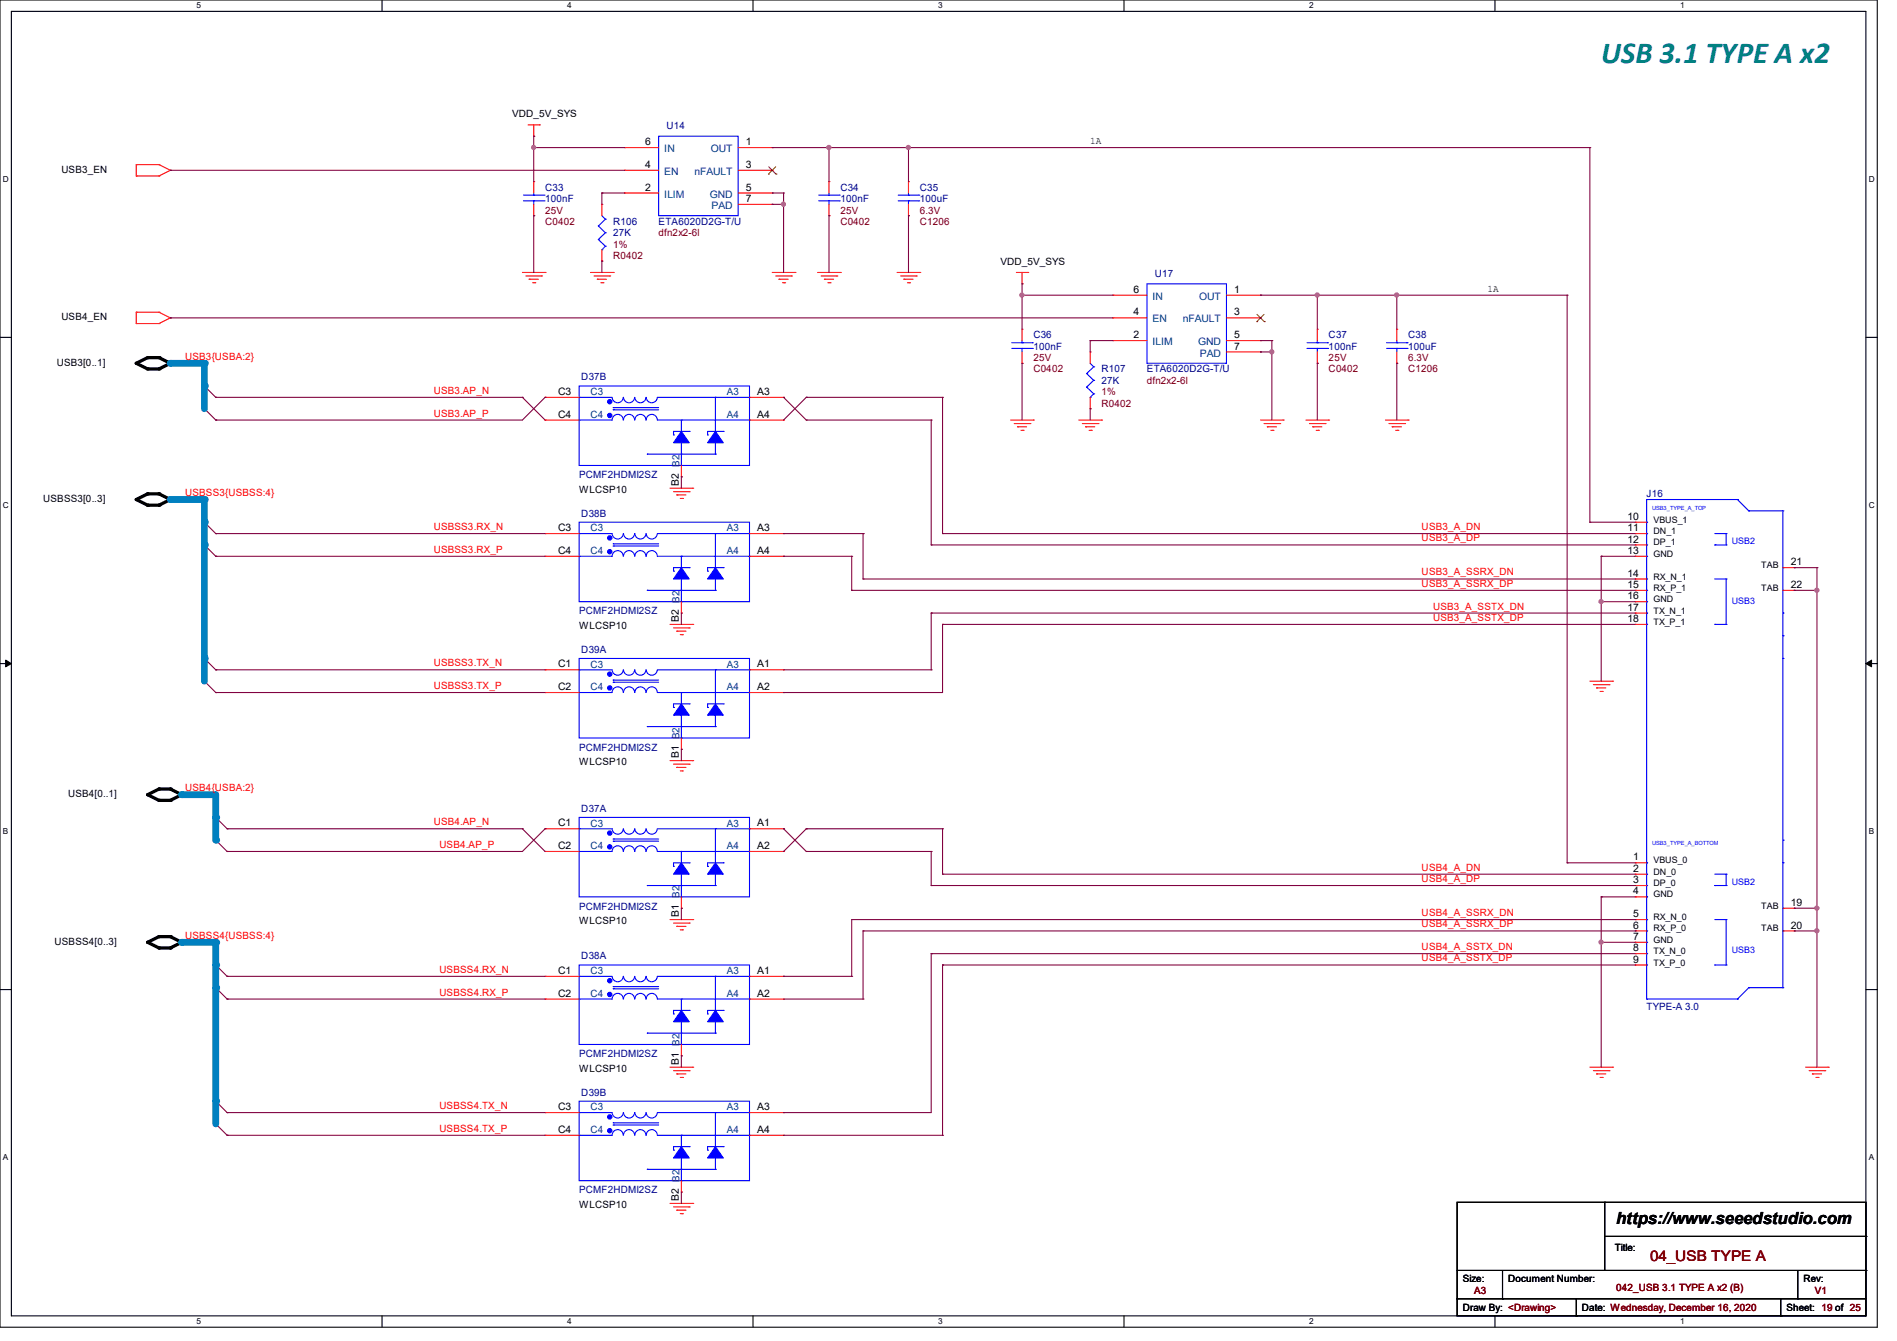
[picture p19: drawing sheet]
<svg xmlns="http://www.w3.org/2000/svg" width="297mm" height="210mm" viewBox="0 0 297 210" stroke-linecap="round" stroke-linejoin="round" font-family="sans-serif">
<defs><g id="words">
<text font-size="4.8" fill="#008080" x="250.7" y="9.9">USB 3.1 TYPE A x2</text>
<text font-size="2.6" x="253" y="191.8">https://www.seeedstudio.com</text>
<text font-size="2.3" fill="#800000" x="258.4" y="197.5">04_USB TYPE A</text>
<g font-size="1.6">
<text x="80.2" y="18.3">VDD_5V_SYS</text>
<text x="101" y="22.7">6</text>
<text x="116.8" y="22.7">1</text>
<text x="170.7" y="22.6">1A</text>
<text x="9.6" y="27.1">USB3_EN</text>
<text x="101" y="26.3">4</text>
<text x="101" y="29.8">2</text>
<text x="116.8" y="26.3">3</text>
<text x="116.8" y="29.8">5</text>
<text x="116.8" y="31.6">7</text>
<text x="156.6" y="41.4">VDD_5V_SYS</text>
<text x="177.5" y="45.8">6</text>
<text x="193.2" y="45.8">1</text>
<text x="232.9" y="45.7">1A</text>
<text x="9.6" y="50.2">USB4_EN</text>
<text x="177.5" y="49.4">4</text>
<text x="177.5" y="53">2</text>
<text x="193.2" y="49.4">3</text>
<text x="193.2" y="53">5</text>
<text x="8.9" y="57.3">USB3[0..1]</text>
<text x="193.2" y="54.7">7</text>
<text x="87.4" y="61.8">C3</text>
<text x="87.4" y="65.4">C4</text>
<text x="118.6" y="61.8">A3</text>
<text x="118.6" y="65.4">A4</text>
<text x="90.7" y="77.2">WLCSP10</text>
<text x="106.3" y="76.1" transform="rotate(-90 106.3 76.1)">B2 B2</text>
<text x="6.8" y="78.6">USBSS3[0..3]</text>
<text x="87.4" y="83.2">C3</text>
<text x="118.6" y="83.2">A3</text>
<text x="254.8" y="81.4">10</text>
<text x="254.8" y="83.2">11</text>
<text x="87.4" y="86.7">C4</text>
<text x="118.6" y="86.7">A4</text>
<text x="254.8" y="85">12</text>
<text x="254.8" y="86.7">13</text>
<text x="280.4" y="88.5">21</text>
<text x="254.8" y="90.3">14</text>
<text x="254.8" y="92.1">15</text>
<text x="254.8" y="93.9">16</text>
<text x="254.8" y="95.6">17</text>
<text x="280.4" y="92.1">22</text>
<text x="90.7" y="98.5">WLCSP10</text>
<text x="106.3" y="97.4" transform="rotate(-90 106.3 97.4)">B2 B2</text>
<text x="254.8" y="97.4">18</text>
<text x="87.4" y="104.5">C1</text>
<text x="118.6" y="104.5">A1</text>
<text x="87.4" y="108.1">C2</text>
<text x="118.6" y="108.1">A2</text>
<text x="90.7" y="119.8">WLCSP10</text>
<text x="106.3" y="118.8" transform="rotate(-90 106.3 118.8)">B1 B2</text>
<text x="10.7" y="124.8">USB4[0..1]</text>
<text x="87.4" y="129.4">C1</text>
<text x="118.6" y="129.4">A1</text>
<text x="87.4" y="133">C2</text>
<text x="118.6" y="133">A2</text>
<text x="255.7" y="134.7">1</text>
<text x="255.7" y="136.5">2</text>
<text x="106.3" y="143.7" transform="rotate(-90 106.3 143.7)">B1 B2</text>
<text x="255.7" y="138.3">3</text>
<text x="255.7" y="140.1">4</text>
<text x="255.7" y="143.6">5</text>
<text x="280.4" y="141.9">19</text>
<text x="8.6" y="148">USBSS4[0..3]</text>
<text x="90.7" y="144.7">WLCSP10</text>
<text x="255.7" y="145.4">6</text>
<text x="255.7" y="147.2">7</text>
<text x="255.7" y="149">8</text>
<text x="280.4" y="145.4">20</text>
<text x="87.4" y="152.5">C1</text>
<text x="118.6" y="152.5">A1</text>
<text x="255.7" y="150.8">9</text>
<text x="87.4" y="156.1">C2</text>
<text x="118.6" y="156.1">A2</text>
<text x="90.7" y="167.8">WLCSP10</text>
<text x="106.3" y="166.8" transform="rotate(-90 106.3 166.8)">B1 B2</text>
<text x="87.4" y="173.9">C3</text>
<text x="118.6" y="173.9">A3</text>
<text x="87.4" y="177.4">C4</text>
<text x="118.6" y="177.4">A4</text>
<text x="90.7" y="189.2">WLCSP10</text>
<text x="106.3" y="188.1" transform="rotate(-90 106.3 188.1)">B2 B2</text>
<text x="252.8" y="196">Title:</text>
<text x="229" y="200.7">Size:</text>
<text x="236.1" y="200.7">Document Number:</text>
<text x="282.4" y="200.7">Rev:</text>
<text x="229" y="205.4">Draw By: &lt;Drawing&gt;</text>
<text x="247.7" y="205.4">Date: Wednesday, December 16, 2020</text>
<text x="279.7" y="205.4">Sheet: 19 of 25</text>
</g>
<g font-size="1.6" fill="#004080">
<text x="104" y="23.8">IN</text>
<text x="111.3" y="23.8">OUT</text>
<text x="104" y="27.4">EN</text>
<text x="108.8" y="27.4">nFAULT</text>
<text x="104" y="30.9">ILIM</text>
<text x="111.1" y="30.9">GND</text>
<text x="111.4" y="32.7">PAD</text>
<text x="180.5" y="46.9">IN</text>
<text x="187.7" y="46.9">OUT</text>
<text x="180.5" y="50.5">EN</text>
<text x="185.2" y="50.5">nFAULT</text>
<text x="180.5" y="54.1">ILIM</text>
<text x="187.6" y="54.1">GND</text>
<text x="187.9" y="55.8">PAD</text>
<text x="92.5" y="61.9">C3</text>
<text x="92.5" y="65.4">C4</text>
<text x="113.8" y="61.9">A3</text>
<text x="113.8" y="65.4">A4</text>
<text x="92.5" y="83.2">C3</text>
<text x="113.8" y="83.2">A3</text>
<text x="92.5" y="86.8">C4</text>
<text x="113.8" y="86.8">A4</text>
<text x="92.5" y="104.6">C3</text>
<text x="113.8" y="104.6">A3</text>
<text x="92.5" y="108.1">C4</text>
<text x="113.8" y="108.1">A4</text>
<text x="92.5" y="129.5">C3</text>
<text x="113.8" y="129.5">A3</text>
<text x="92.5" y="133">C4</text>
<text x="113.8" y="133">A4</text>
<text x="92.5" y="152.6">C3</text>
<text x="113.8" y="152.6">A3</text>
<text x="92.5" y="156.1">C4</text>
<text x="113.8" y="156.1">A4</text>
<text x="92.5" y="173.9">C3</text>
<text x="113.8" y="173.9">A3</text>
<text x="92.5" y="177.5">C4</text>
<text x="113.8" y="177.5">A4</text>
</g>
<g font-size="1.6" fill="#000080">
<text x="104.4" y="20.3">U14</text>
<text x="85.3" y="29.9">C33</text>
<text x="131.6" y="29.9">C34</text>
<text x="144" y="29.9">C35</text>
<text x="85.3" y="31.7">100nF</text>
<text x="96" y="35.2">R106</text>
<text x="103.1" y="35.2">ETA6020D2G-T/U</text>
<text x="131.6" y="31.7">100nF</text>
<text x="144" y="31.7">100uF</text>
<text x="96" y="37">27K</text>
<text x="180.8" y="43.4">U17</text>
<text x="161.8" y="53">C36</text>
<text x="208" y="53">C37</text>
<text x="220.5" y="53">C38</text>
<text x="91" y="59.6">D37B</text>
<text x="161.8" y="54.8">100nF</text>
<text x="172.5" y="58.3">R107</text>
<text x="179.6" y="58.3">ETA6020D2G-T/U</text>
<text x="208" y="54.8">100nF</text>
<text x="220.5" y="54.8">100uF</text>
<text x="172.5" y="60.1">27K</text>
<text x="90.7" y="74.9">PCMF2HDMI2SZ</text>
<text x="257.8" y="77.9">J16</text>
<text x="91" y="80.9">D38B</text>
<text x="90.7" y="96.2">PCMF2HDMI2SZ</text>
<text x="91" y="102.2">D39A</text>
<text x="90.7" y="117.6">PCMF2HDMI2SZ</text>
<text x="91" y="127.1">D37A</text>
<text x="90.7" y="142.4">PCMF2HDMI2SZ</text>
<text x="91" y="150.2">D38A</text>
<text x="257.8" y="158.2">TYPE-A 3.0</text>
<text x="90.7" y="165.6">PCMF2HDMI2SZ</text>
<text x="91" y="171.6">D39B</text>
<text x="90.7" y="186.9">PCMF2HDMI2SZ</text>
</g>
<g font-size="1.6" fill="#800000">
<text x="85.3" y="35.2">C0402</text>
<text x="85.3" y="33.4">25V</text>
<text x="131.6" y="35.2">C0402</text>
<text x="131.6" y="33.4">25V</text>
<text x="144" y="35.2">C1206</text>
<text x="144" y="33.4">6.3V</text>
<text x="96" y="38.8">1%</text>
<text x="96" y="40.6">R0402</text>
<text x="103.1" y="37">dfn2x2-6l</text>
<text x="161.8" y="58.3">C0402</text>
<text x="161.8" y="56.6">25V</text>
<text x="208" y="58.3">C0402</text>
<text x="208" y="56.6">25V</text>
<text x="220.5" y="58.3">C1206</text>
<text x="220.5" y="56.6">6.3V</text>
<text x="172.5" y="61.9">1%</text>
<text x="172.5" y="63.7">R0402</text>
<text x="179.6" y="60.1">dfn2x2-6l</text>
<text x="230.8" y="202.7">A3</text>
<text x="253" y="202.2">042_USB 3.1 TYPE A x2 (B)</text>
<text x="284.1" y="202.7">V1</text>
</g>
<g font-size="1.6" fill="#f00">
<text x="29" y="56.3">USB3{USBA:2}</text>
<text x="67.9" y="61.7">USB3.AP_N</text>
<text x="67.9" y="65.2">USB3.AP_P</text>
<text x="29" y="77.7">USBSS3{USBSS:4}</text>
<text x="67.9" y="83">USBSS3.RX_N</text>
<text x="222.6" y="83">USB3_A_DN</text>
<text x="67.9" y="86.6">USBSS3.RX_P</text>
<text x="222.6" y="84.8">USB3_A_DP</text>
<text x="222.6" y="90.1">USB3_A_SSRX_DN</text>
<text x="222.6" y="91.9">USB3_A_SSRX_DP</text>
<text x="224.4" y="95.5">USB3_A_SSTX_DN</text>
<text x="224.4" y="97.2">USB3_A_SSTX_DP</text>
<text x="67.9" y="107.9">USBSS3.TX_P</text>
<text x="67.9" y="104.3">USBSS3.TX_N</text>
<text x="29" y="123.9">USB4{USBA:2}</text>
<text x="67.9" y="129.2">USB4.AP_N</text>
<text x="68.8" y="132.8">USB4.AP_P</text>
<text x="222.6" y="136.4">USB4_A_DN</text>
<text x="222.6" y="138.1">USB4_A_DP</text>
<text x="222.6" y="143.5">USB4_A_SSRX_DN</text>
<text x="29" y="147">USBSS4{USBSS:4}</text>
<text x="222.6" y="145.2">USB4_A_SSRX_DP</text>
<text x="222.6" y="148.8">USB4_A_SSTX_DN</text>
<text x="68.8" y="152.4">USBSS4.RX_N</text>
<text x="68.8" y="155.9">USBSS4.RX_P</text>
<text x="222.6" y="150.6">USB4_A_SSTX_DP</text>
<text x="68.8" y="173.7">USBSS4.TX_N</text>
<text x="68.8" y="177.2">USBSS4.TX_P</text>
</g>
<g font-size="1.4">
<text x="258.9" y="81.9">VBUS_1</text>
<text x="258.9" y="83.7">DN_1</text>
<text x="258.9" y="85.4">DP_1</text>
<text x="258.9" y="87.2">GND</text>
<text x="275.8" y="89">TAB</text>
<text x="258.9" y="90.8">RX_N_1</text>
<text x="258.9" y="92.5">RX_P_1</text>
<text x="258.9" y="94.3">GND</text>
<text x="275.8" y="92.5">TAB</text>
<text x="258.9" y="96.1">TX_N_1</text>
<text x="258.9" y="97.9">TX_P_1</text>
<text x="258.9" y="135.2">VBUS_0</text>
<text x="258.9" y="137">DN_0</text>
<text x="258.9" y="138.8">DP_0</text>
<text x="258.9" y="140.5">GND</text>
<text x="275.8" y="142.3">TAB</text>
<text x="258.9" y="144.1">RX_N_0</text>
<text x="258.9" y="145.9">RX_P_0</text>
<text x="258.9" y="147.7">GND</text>
<text x="258.9" y="149.4">TX_N_0</text>
<text x="275.8" y="145.9">TAB</text>
<text x="258.9" y="151.2">TX_P_0</text>
</g>
<g font-size="1.4" fill="#00f">
<text x="271.1" y="85.2">USB2</text>
<text x="271.1" y="94.7">USB3</text>
<text x="271.1" y="138.6">USB2</text>
<text x="271.1" y="149.2">USB3</text>
</g>
<g font-size="1.3">
<text x="30.8" y="1.3">5</text>
<text x="88.8" y="1.3">4</text>
<text x="146.9" y="1.3">3</text>
<text x="205" y="1.3">2</text>
<text x="263.1" y="1.3">1</text>
<text x=".5" y="28.4">D</text>
<text x="292.6" y="28.4">D</text>
<text x=".5" y="79.5">C</text>
<text x="292.6" y="79.5">C</text>
<text x=".5" y="130.6">B</text>
<text x="292.6" y="130.6">B</text>
<text x=".5" y="181.7">A</text>
<text x="292.6" y="181.7">A</text>
<text x="30.8" y="207.4">5</text>
<text x="88.8" y="207.4">4</text>
<text x="146.9" y="207.4">3</text>
<text x="205" y="207.4">2</text>
<text x="263.1" y="207.4">1</text>
</g>
<g font-size=".9" fill="#00f">
<text x="258.7" y="79.9">USB3_TYPE_A_TOP</text>
<text x="258.7" y="132.4">USB3_TYPE_A_BOTTOM</text>
</g>
</g></defs>
<path d="M0 0h293.9v207.9h-293.9zM1.8 1.8h290.3v204.3h-290.3z" fill="none" stroke="#000" stroke-width=".17"/>
<g fill="#fff">
<path d="M30.8 .2h.7v1.4h-.7z"/>
<path d="M30.8 206.2h.7v1.4h-.7z"/>
</g>
<path d="M59.8 0v1.8M59.8 206.1v1.8" fill="none" stroke="#000" stroke-width=".17"/>
<g fill="#fff">
<path d="M88.8 .2h.7v1.4h-.7z"/>
<path d="M88.8 206.2h.7v1.4h-.7z"/>
</g>
<path d="M117.9 0v1.8M117.9 206.1v1.8" fill="none" stroke="#000" stroke-width=".17"/>
<g fill="#fff">
<path d="M146.9 .2h.7v1.4h-.7z"/>
<path d="M146.9 206.2h.7v1.4h-.7z"/>
</g>
<path d="M176 0v1.8M176 206.1v1.8" fill="none" stroke="#000" stroke-width=".17"/>
<g fill="#fff">
<path d="M205 .2h.7v1.4h-.7z"/>
<path d="M205 206.2h.7v1.4h-.7z"/>
</g>
<path d="M234.1 0v1.8M234.1 206.1v1.8" fill="none" stroke="#000" stroke-width=".17"/>
<g fill="#fff">
<path d="M263.1 .2h.6v1.4h-.6z"/>
<path d="M263.1 206.2h.6v1.4h-.6z"/>
<path d="M.5 27.3h.9v1.4h-.9z"/>
<path d="M292.6 27.3h.9v1.4h-.9z"/>
<path d="M.5 78.4h.9v1.4h-.9z"/>
<path d="M292.6 78.4h.9v1.4h-.9z"/>
</g>
<path d="M0 52.8h1.8M292.1 52.8h1.8" fill="none" stroke="#000" stroke-width=".17"/>
<g fill="#fff">
<path d="M.5 129.5h.8v1.4h-.8z"/>
<path d="M292.6 129.5h.8v1.4h-.8z"/>
</g>
<path d="M0 103.9h1.8M292.1 103.9h1.8" fill="none" stroke="#000" stroke-width=".17"/>
<path d="M.9 103.4l.9 .5-.9 .5zM292.1 103.9l.9-.5v1z" fill="#000" stroke="#000" stroke-width=".16"/>
<g fill="#fff">
<path d="M.5 180.5h.8v1.4h-.8z"/>
<path d="M292.6 180.5h.8v1.4h-.8z"/>
</g>
<g fill="none" stroke="#000" stroke-width=".17">
<path d="M0 155h1.8M292.1 155h1.8M228.1 188.3h64v17.8h-64zM228.1 199h64M235.2 199v4.4M251.2 188.3h.1M251.2 188.3v10.7M251.2 193.6h40.9M281.5 199v4.4M292.1 199h.1M292.1 193.6h.1M228.1 203.4h.1"/>
<path d="M228.1 203.4h64M235.2 203.4h.1M246.8 206.1h.1M246.8 203.4v2.7M278.8 206.1h.1M278.8 203.4v2.7M281.5 203.4h.1"/>
</g>
<path d="M21.3 56.9l1.8-.9h1.8l1.8 .9-1.8 .9h-1.8zM21.3 78.2l1.8-.9h1.8l1.8 .9-1.8 .9h-1.8zM23.1 124.5l1.8-.9h1.8l1.7 .9-1.7 .8h-1.8zM23.1 147.6l1.8-.9h1.8l1.7 .9-1.7 .9h-1.8z" fill="none" stroke="#000" stroke-width=".51"/>
<g fill="#000">
<circle cx="21.3" cy="56.9" r=".25"/>
<circle cx="23.1" cy="56" r=".25"/>
<circle cx="23.1" cy="57.8" r=".25"/>
<circle cx="24.9" cy="57.8" r=".25"/>
<circle cx="24.9" cy="56" r=".25"/>
<circle cx="26.7" cy="56.9" r=".25"/>
<circle cx="21.3" cy="78.2" r=".25"/>
<circle cx="23.1" cy="77.3" r=".25"/>
<circle cx="23.1" cy="79.1" r=".25"/>
<circle cx="24.9" cy="77.3" r=".25"/>
<circle cx="24.9" cy="79.1" r=".25"/>
<circle cx="26.7" cy="78.2" r=".25"/>
<circle cx="23.1" cy="124.5" r=".25"/>
<circle cx="24.9" cy="123.6" r=".25"/>
<circle cx="24.9" cy="125.3" r=".25"/>
<circle cx="26.7" cy="123.6" r=".25"/>
<circle cx="26.7" cy="125.3" r=".25"/>
<circle cx="28.4" cy="124.5" r=".25"/>
<circle cx="23.1" cy="147.6" r=".25"/>
<circle cx="24.9" cy="146.7" r=".25"/>
<circle cx="24.9" cy="148.5" r=".25"/>
<circle cx="26.7" cy="146.7" r=".25"/>
<circle cx="26.7" cy="148.5" r=".25"/>
<circle cx="28.4" cy="147.6" r=".25"/>
</g>
<g fill="none" stroke="#f00" stroke-width=".17">
<path d="M82.7 19.6h1.8M83.6 19.6v1.7M84.5 19.6h.1M21.3 27.6h.1M21.3 25.8h.1M21.3 25.8h3.6M21.3 27.6h3.6M21.3 25.8v1.8M24.9 25.8h.1M24.9 27.6h.1M24.9 25.8l1.8 .9M26.7 26.7h.1"/>
<path d="M26.7 26.7l-1.8 .9M83.6 21.3h.1M83.6 28.4h.1M83.6 33.8h.1M83.6 28.4v1.8M83.6 32v1.8M94.2 32h.1M94.2 32v1.8M94.2 39.1v1.8M97.8 23.1h.1M97.8 26.7h.1M97.8 30.2h.1"/>
<path d="M97.8 23.1h5.3M97.8 26.7h5.3M97.8 30.2h5.3M115.6 23.1h5.3M115.6 26.7h5.3M115.6 30.2h5.3M115.6 32h5.3M120.9 23.1h.1M120.9 26.7h.1M120.9 30.2h.1M120.9 32h.1M129.8 28.4h.1"/>
<path d="M129.8 33.8h.1M129.8 28.4v1.8M129.8 32v1.8M142.2 28.4h.1M142.2 33.8h.1M142.2 28.4v1.8M142.2 32v1.8M21.3 50.7h.1M21.3 48.9h.1M21.3 48.9v1.8M21.3 48.9h3.6M21.3 50.7h3.6"/>
<path d="M24.9 48.9h.1M24.9 50.7h.1M24.9 48.9l1.8 .9M26.7 49.8h.1M26.7 49.8l-1.8 .9M81.8 42.7h3.5M82.3 43.2h2.5M82.8 43.7h.1M82.8 43.7h1.5M83.4 44.3h.3M83.7 44.3h.1M84.8 43.2h.1"/>
<path d="M85.3 42.7h.1M92.5 42.7h3.5M93 43.2h2.5M93.5 43.7h.1M93.5 43.7h1.5M94.1 44.3h.3M94.2 40.9h.1M94.4 44.3h.1M95.5 43.2h.1M96 42.7h.1M120.9 42.7h3.6M121.5 43.2h2.4"/>
<path d="M122 43.7h.1M122 43.7h1.4M122.5 44.3h.4M122.9 44.3h.1M123.9 43.2h.1M124.5 42.7h.1M128 42.7h3.6M128.6 43.2h2.4M129.1 43.7h.1M129.1 43.7h1.4M129.6 44.3h.4M130 44.3h.1"/>
<path d="M131 43.2h.1M131.6 42.7h.1M140.5 42.7h3.5M141 43.2h2.5M141.5 43.7h.1M141.5 43.7h1.5M142.1 44.3h.3M142.4 44.3h.1M143.5 43.2h.1M144 42.7h.1M159.1 42.7h1.8M160 44.4h.1"/>
<path d="M160 51.6h.1M160 56.9h.1M160 42.7v1.7M160 51.6v1.7M160 55.1v1.8M160.9 42.7h.1M170.7 55.1h.1M170.7 55.1v1.8M174.2 46.2h.1M174.2 49.8h.1M174.2 53.3h.1M174.2 46.2h5.4"/>
<path d="M174.2 49.8h5.4M174.2 53.3h5.4M192 46.2h5.4M192 49.8h5.4M192 53.3h5.4M192 55.1h5.4M197.4 46.2h.1M197.4 49.8h.1M197.4 53.3h.1M197.4 55.1h.1M206.2 51.6h.1M206.2 56.9h.1"/>
<path d="M206.2 51.6v1.7M206.2 55.1v1.8M218.7 51.6h.1M218.7 56.9h.1M218.7 51.6v1.7M218.7 55.1v1.8M85.3 62.2h.1M85.3 65.8h.1M85.3 65.8h5.4M85.3 62.2h5.4M104.9 76.5h3.6M105.5 77h2.4"/>
<path d="M106 77.5h.1M106 77.5h1.4M106.5 78.1h.3M106.7 74.7h.1M106.7 72.9v1.8M106.8 78.1h.1M107.9 77h.1M108.5 76.5h.1M117.3 65.8h5.4M117.3 62.2h5.4M122.7 62.2h.1M122.7 65.8h.1"/>
<path d="M158.2 65.8h3.6M158.8 66.3h2.4M159.3 66.8h.1M159.3 66.8h1.4M159.9 67.4h.3M160.2 67.4h.1M161.2 66.3h.1M161.8 65.8h.1M168.9 65.8h3.6M169.5 66.3h2.4M170 66.8h.1M170 66.8h1.4"/>
<path d="M170.5 67.4h.4M170.7 64h.1M170.7 62.2v1.8M170.9 67.4h.1M171.9 66.3h.1M172.5 65.8h.1M197.4 65.8h3.5M197.9 66.3h2.5M198.4 66.8h.1M198.4 66.8h1.5M199 67.4h.3M199.3 67.4h.1"/>
<path d="M200.4 66.3h.1M200.9 65.8h.1M204.5 65.8h3.5M205 66.3h2.5M205.5 66.8h.1M205.5 66.8h1.5M206.1 67.4h.3M206.4 67.4h.1M207.5 66.3h.1M208 65.8h.1M216.9 65.8h3.6M217.5 66.3h2.4"/>
<path d="M218 66.8h.1M218 66.8h1.4M218.5 67.4h.4M218.9 67.4h.1M219.9 66.3h.1M220.5 65.8h.1M85.3 83.6h.1M85.3 87.1h.1M85.3 83.6h5.4M85.3 87.1h5.4M104.9 97.8h3.6M105.5 98.3h2.4"/>
<path d="M106 98.8h.1M106 98.8h1.4M106.5 99.4h.3M106.7 96h.1M106.7 94.2v1.8M106.8 99.4h.1M107.9 98.3h.1M108.5 97.8h.1M117.3 83.6h5.4M117.3 87.1h5.4M122.7 83.6h.1M122.7 87.1h.1"/>
<path d="M256 81.8h.1M256 83.6h.1M256 85.3h.1M256 87.1h.1M256 90.7h.1M256 92.5h.1M256 94.2h.1M256 96h.1M256 97.8h.1M256 97.8h1.8M256 83.6h1.8M256 87.1h1.8"/>
<path d="M256 81.8h1.8M256 85.3h1.8M256 90.7h1.8M256 92.5h1.8M256 94.2h1.8M256 96h1.8M279.1 92.5h1.8M279.1 88.9h1.8M280.9 88.9h.1M280.9 92.5h.1M85.3 104.9h.1M85.3 108.5h.1"/>
<path d="M85.3 104.9h5.4M85.3 108.5h5.4M104.9 119.1h3.6M105.5 119.7h2.4M106.7 117.3h.1M106.7 115.6v1.7M107.9 119.7h.1M108.5 119.1h.1M117.3 104.9h5.4M117.3 108.5h5.4M122.7 104.9h.1M122.7 108.5h.1"/>
<path d="M248.9 106.7h3.6M249.5 107.2h2.4M250 107.7h.1M250 107.7h1.4M250.5 108.3h.4M250.9 108.3h.1M251.9 107.2h.1M252.5 106.7h.1M85.3 129.8h.1M85.3 133.3h.1M85.3 129.8h5.4M85.3 133.3h5.4"/>
<path d="M106 120.2h.1M106 120.2h1.4M106.5 120.7h.3M106.8 120.7h.1M117.3 129.8h5.4M117.3 133.3h5.4M122.7 129.8h.1M122.7 133.3h.1M256 135.1h.1M256 136.9h.1M256 138.7h.1M256 135.1h1.8"/>
<path d="M256 136.9h1.8M256 138.7h1.8M85.3 152.9h.1M85.3 156.5h.1M85.3 152.9h5.4M85.3 156.5h5.4M104.9 144h3.6M105.5 144.6h2.4M106 145.1h.1M106 145.1h1.4M106.5 145.6h.3M106.7 142.2h.1"/>
<path d="M106.7 140.5v1.7M106.8 145.6h.1M107.9 144.6h.1M108.5 144h.1M117.3 152.9h5.4M117.3 156.5h5.4M122.7 152.9h.1M122.7 156.5h.1M256 140.5h.1M256 144h.1M256 145.8h.1M256 147.6h.1"/>
<path d="M256 149.4h.1M256 151.1h.1M256 144h1.8M256 140.5h1.8M256 145.8h1.8M256 147.6h1.8M256 149.4h1.8M256 151.1h1.8M279.1 145.8h1.8M279.1 142.2h1.8M280.9 142.2h.1M280.9 145.8h.1"/>
<path d="M85.3 174.2h.1M85.3 177.8h.1M85.3 174.2h5.4M85.3 177.8h5.4M104.9 167.1h3.6M105.5 167.7h2.4M106 168.2h.1M106 168.2h1.4M106.5 168.7h.3M106.7 165.4h.1M106.7 163.6v1.8M106.8 168.7h.1"/>
<path d="M107.9 167.7h.1M108.5 167.1h.1M117.3 174.2h5.4M117.3 177.8h5.4M122.7 174.2h.1M122.7 177.8h.1M248.9 167.1h3.6M249.5 167.7h2.4M250 168.2h.1M250 168.2h1.4M250.5 168.7h.4M250.9 168.7h.1"/>
<path d="M251.9 167.7h.1M252.5 167.1h.1M282.7 167.1h3.6M283.3 167.7h2.4M283.8 168.2h.1M283.8 168.2h1.4M284.3 168.7h.3M284.6 168.7h.1M285.7 167.7h.1M286.3 167.1h.1M104.9 188.5h3.6M105.5 189h2.4"/>
<path d="M106 189.5h.1M106 189.5h1.4M106.5 190.1h.3M106.7 186.7h.1M106.7 184.9v1.8M106.8 190.1h.1M107.9 189h.1M108.5 188.5h.1"/>
</g>
<g fill="none" stroke="#800040" stroke-width=".17">
<path d="M32 64l1.8 1.8M32 60.5l1.8 1.7M33.8 65.8h.1M33.8 62.2h.1M33.8 62.2h48M33.8 65.8h48M145.8 65.8h.1M145.8 65.8v19.5M147.6 62.2h.1M147.6 62.2v21.4M32 85.3l1.8 1.8M32 81.8l1.8 1.8"/>
<path d="M33.8 87.1h.1M33.8 83.6h.1M33.8 87.1h51.5M33.8 83.6h51.5M133.3 92.5h.1M133.3 92.5h122.7M135.1 90.7h.1M135.1 90.7h120.9M145.8 85.3h.1M145.8 96h.1M145.8 96v8.9M145.8 85.3h110.2"/>
<path d="M145.8 96h110.2M147.6 83.6h.1M147.6 97.8h.1M147.6 83.6h108.4M147.6 97.8h108.4M248.9 81.8h.1M248.9 81.8h7.1M250.7 87.1h.1M250.7 94.2h.1M250.7 87.1h5.3M250.7 87.1v19.6M250.7 94.2h5.3"/>
<path d="M280.9 88.9h.1M280.9 92.5h.1M280.9 92.5h3.6M280.9 88.9h3.6M284.5 88.9h.1M284.5 92.5h.1M284.5 88.9v78.2M32 106.7l1.8 1.8M32 103.1l1.8 1.8M33.8 108.5h.1M33.8 104.9h.1M33.8 108.5h51.5"/>
<path d="M33.8 104.9h51.5M33.8 128l1.8 1.8M33.8 131.6l1.8 1.7M35.6 129.8h.1M35.6 133.3h.1M35.6 129.8h46.2M35.6 133.3h46.2M145.8 138.7h.1M145.8 138.7h110.2M147.6 136.9h.1M147.6 136.9h108.4M245.4 135.1h.1"/>
<path d="M245.4 135.1h10.6M33.8 151.1l1.8 1.8M33.8 154.7l1.8 1.8M35.6 152.9h.1M35.6 156.5h.1M35.6 152.9h49.7M35.6 156.5h49.7M133.3 144h122.7M135.1 145.8h120.9M145.8 149.4h.1M145.8 149.4h110.2M147.6 151.1h.1"/>
<path d="M147.6 151.1h108.4M250.7 140.5h.1M250.7 147.6h.1M250.7 140.5v26.6M250.7 140.5h5.3M250.7 147.6h5.3M256 144h.1M256 145.8h.1M280.9 145.8h.1M280.9 142.2h.1M280.9 145.8h3.6M280.9 142.2h3.6"/>
<path d="M284.5 145.8h.1M284.5 142.2h.1M33.8 172.5l1.8 1.7M33.8 176l1.8 1.8M35.6 174.2h.1M35.6 177.8h.1M35.6 174.2h49.7M35.6 177.8h49.7"/>
</g>
<g fill="none" stroke="#00f" stroke-width=".17">
<path d="M82 30.6h3.2M82 31.5h3.2M83.6 31.5h.1M83.6 30.6h.1M83.6 30.2v.4M83.6 31.5v.5M85.2 30.6h.1M85.2 31.5h.1M93.7 35.4h.1M93.7 37.5h.1M93.7 35.4l1.1 1M93.7 37.5l1.1 1.1"/>
<path d="M94.2 39.1h.1M94.2 33.8l.6 .5M94.8 34.3h.1M94.8 36.4h.1M94.8 38.6h.1M94.8 34.3l-1.1 1.1M94.8 36.4l-1.1 1.1M94.8 38.6l-.6 .5M103.1 21.3h12.5v12.5h-12.5zM128.2 30.6h3.2M128.2 31.5h3.2M129.8 31.5h.1"/>
<path d="M129.8 30.6h.1M129.8 30.2v.4M129.8 31.5v.5M131.4 30.6h.1M131.4 31.5h.1M140.6 30.6h3.2M140.6 31.5h3.2M142.2 31.5h.1M142.2 30.6h.1M142.2 30.2v.4M142.2 31.5v.5M143.8 30.6h.1"/>
<path d="M143.8 31.5h.1M158.4 53.7h3.2M158.4 54.6h3.2M160 54.6h.1M160 53.7h.1M160 53.3v.4M160 54.6v.5M161.6 53.7h.1M161.6 54.6h.1M170.1 58.5h.1M170.1 58.5l1.1 1.1M170.7 56.9l.5 .5"/>
<path d="M171.2 57.4h.1M171.2 59.6h.1M171.2 57.4l-1.1 1.1M171.2 59.6l-1.1 1M179.6 44.4h12.4v12.5h-12.4zM204.6 53.7h3.3M204.6 54.6h3.3M206.2 54.6h.1M206.2 53.7h.1M206.2 53.3v.4M206.2 54.6v.5M207.9 53.7h.1"/>
<path d="M207.9 54.6h.1M217.1 53.7h3.2M217.1 54.6h3.2M218.7 54.6h.1M218.7 53.7h.1M218.7 53.3v.4M218.7 54.6v.5M220.3 53.7h.1M220.3 54.6h.1M90.7 60.5h26.6v12.4h-26.6zM90.7 62.2h.1M90.7 65.8h.1"/>
<path d="M90.7 62.2h5.1a.87 .87 0 0 0 .9 .9 .87 .87 0 0 0 .9-.9M96 63.8h.1M96 64.2h.1M96 63.8h7.1M96 64.2h7.1M97.6 65.8a.87 .87 0 0 0-.9-.9 .87 .87 0 0 0-.9 .9h-5.1M97.6 65.8a.87 .87 0 0 1 .9-.9 .87 .87 0 0 1 .9 .9M97.6 62.2a.87 .87 0 0 0 .9 .9 .87 .87 0 0 0 .9-.9M99.4 65.8a.87 .87 0 0 1 .9-.9 .87 .87 0 0 1 .8 .9M99.4 62.2a.87 .87 0 0 0 .9 .9 .87 .87 0 0 0 .8-.9M101.2 62.2a.87 .87 0 0 0 .8 .9 .87 .87 0 0 0 .9-.9M101.2 65.8a.87 .87 0 0 1 .8-.9 .87 .87 0 0 1 .9 .9"/>
<path d="M101.3 71.1h.1M101.3 71.1h10.7M103 62.2h14.3M103 65.8h14.3M105.5 68.1h.1M106.7 65.8h.1M106.7 71.1h.1M106.7 72.9h.1M106.7 65.8v1.8M106.7 69.3v3.6M107.9 67.6h.1M107.9 67.6h-2.4v.5"/>
<path d="M110.8 68.1h.1M112 62.2h.1M112 71.1h.1M112 62.2v5.4M112 69.3v1.8M113.2 67.6h.1M113.2 67.6h-2.4v.5M117.3 62.2h.1M117.3 65.8h.1M170.1 60.6h.1M170.1 60.6l1.1 1.1M170.7 62.2h.1"/>
<path d="M171.2 61.7h.1M171.2 61.7l-.5 .5M272 78.2h.1M272 78.2h-14.2v78.3M272 78.2l1.8 1.8M90.7 81.8h26.6v12.4h-26.6zM90.7 83.6h.1M90.7 87.1h.1M90.7 83.6h5.1a.87 .87 0 0 0 .9 .8 .87 .87 0 0 0 .9-.8M96 85.2h.1M96 85.5h.1M96 85.2h7.1"/>
<path d="M96 85.5h7.1M97.6 87.1a.87 .87 0 0 0-.9-.9 .87 .87 0 0 0-.9 .9h-5.1M97.6 87.1a.87 .87 0 0 1 .9-.9 .87 .87 0 0 1 .9 .9M97.6 83.6a.87 .87 0 0 0 .9 .8 .87 .87 0 0 0 .9-.8M99.4 87.1a.87 .87 0 0 1 .9-.9 .87 .87 0 0 1 .8 .9M99.4 83.6a.87 .87 0 0 0 .9 .8 .87 .87 0 0 0 .8-.8M101.2 83.6a.87 .87 0 0 0 .8 .8 .87 .87 0 0 0 .9-.8M101.2 87.1a.87 .87 0 0 1 .8-.9 .87 .87 0 0 1 .9 .9M101.3 92.5h.1M101.3 92.5h10.7M103 83.6h14.3M103 87.1h14.3"/>
<path d="M105.5 89.5h.1M106.7 87.1h.1M106.7 92.5h.1M106.7 94.2h.1M106.7 87.1v1.8M106.7 90.7v3.5M107.9 88.9h.1M107.9 88.9h-2.4v.6M110.8 89.5h.1M112 83.6h.1M112 92.5h.1M112 83.6v5.3"/>
<path d="M112 90.7v1.8M113.2 88.9h.1M113.2 88.9h-2.4v.6M117.3 83.6h.1M117.3 87.1h.1M257.8 97.8h.1M257.8 96h.1M257.8 94.2h.1M257.8 92.5h.1M257.8 90.7h.1M257.8 87.1h.1M257.8 81.8h.1"/>
<path d="M257.8 83.6h.1M257.8 85.3h.1M268.5 85.3h.1M268.5 97.8h.1M268.5 83.6h1.8M268.5 85.3h1.8M268.5 97.8h1.8M268.5 90.7h1.8M270.3 83.6h.1M270.3 85.3h.1M270.3 90.7h.1M270.3 97.8h.1"/>
<path d="M270.3 83.6v1.7M270.3 90.7v7.1M273.8 80h.1M273.8 80h5.3M279.1 80h.1M279.1 99.6h.1M279.1 96h.1M279.1 92.5h.1M279.1 88.9h.1M279.1 80v74.7M90.7 103.1h26.6v12.5h-26.6zM90.7 104.9h.1"/>
<path d="M90.7 108.5h.1M90.7 104.9h5.1a.87 .87 0 0 0 .9 .8 .87 .87 0 0 0 .9-.8M96 106.5h.1M96 106.8h.1M96 106.5h7.1M96 106.8h7.1M97.6 108.5a.87 .87 0 0 0-.9-.9 .87 .87 0 0 0-.9 .9h-5.1M97.6 108.5a.87 .87 0 0 1 .9-.9 .87 .87 0 0 1 .9 .9M97.6 104.9a.87 .87 0 0 0 .9 .8 .87 .87 0 0 0 .9-.8M99.4 108.5a.87 .87 0 0 1 .9-.9 .87 .87 0 0 1 .8 .9M99.4 104.9a.87 .87 0 0 0 .9 .8 .87 .87 0 0 0 .8-.8M101.2 104.9a.87 .87 0 0 0 .8 .8 .87 .87 0 0 0 .9-.8"/>
<path d="M101.2 108.5a.87 .87 0 0 1 .8-.9 .87 .87 0 0 1 .9 .9M101.3 113.8h.1M101.3 113.8h10.7M103 104.9h14.3M103 108.5h14.3M105.5 110.8h.1M106.7 108.5h.1M106.7 113.8h.1M106.7 115.6h.1M106.7 108.5v1.7M106.7 112v3.6M107.9 110.2h.1"/>
<path d="M107.9 110.2h-2.4v.6M110.8 110.8h.1M112 104.9h.1M112 113.8h.1M112 104.9v5.3M112 112v1.8M113.2 110.2h.1M113.2 110.2h-2.4v.6M117.3 104.9h.1M117.3 108.5h.1M279.1 103.1h.1M90.7 128h26.6v12.5h-26.6z"/>
<path d="M90.7 129.8h.1M90.7 133.3h.1M90.7 129.8h5.1a.87 .87 0 0 0 .9 .8 .87 .87 0 0 0 .9-.8M90.7 133.3h5.1a.87 .87 0 0 1 .9-.8 .87 .87 0 0 1 .9 .8M96 131.4h.1M96 131.7h.1M96 131.4h7.1M96 131.7h7.1M97.6 133.3a.87 .87 0 0 1 .9-.8 .87 .87 0 0 1 .9 .8M97.6 129.8a.87 .87 0 0 0 .9 .8 .87 .87 0 0 0 .9-.8M99.4 133.3a.87 .87 0 0 1 .9-.8 .87 .87 0 0 1 .8 .8M99.4 129.8a.87 .87 0 0 0 .9 .8 .87 .87 0 0 0 .8-.8"/>
<path d="M101.2 129.8a.87 .87 0 0 0 .8 .8 .87 .87 0 0 0 .9-.8M101.2 133.3a.87 .87 0 0 1 .8-.8 .87 .87 0 0 1 .9 .8M101.3 138.7h.1M101.3 138.7h10.7M103 129.8h14.3M103 133.3h14.3M105.5 135.7h.1M106.7 133.3h.1M106.7 138.7h.1M106.7 133.3v1.8M106.7 136.9v3.6M107.9 135.1h.1"/>
<path d="M107.9 135.1h-2.4v.6M110.8 135.7h.1M112 129.8h.1M112 138.7h.1M112 129.8v5.3M112 136.9v1.8M113.2 135.1h.1M113.2 135.1h-2.4v.6M117.3 129.8h.1M117.3 133.3h.1M257.8 136.9h.1M257.8 138.7h.1"/>
<path d="M257.8 135.1h.1M268.5 138.7h.1M268.5 138.7h1.8M268.5 136.9h1.8M270.3 136.9h.1M270.3 138.7h.1M270.3 136.9v1.8M279.1 131.6h.1M279.1 135.1h.1M90.7 151.1h26.6v12.5h-26.6zM90.7 152.9h.1M90.7 156.5h.1"/>
<path d="M90.7 152.9h5.1a.87 .87 0 0 0 .9 .9 .87 .87 0 0 0 .9-.9M90.7 156.5h5.1a.87 .87 0 0 1 .9-.9 .87 .87 0 0 1 .9 .9M96 154.5h.1M96 154.9h.1M96 154.5h7.1M96 154.9h7.1M97.6 156.5a.87 .87 0 0 1 .9-.9 .87 .87 0 0 1 .9 .9M97.6 152.9a.87 .87 0 0 0 .9 .9 .87 .87 0 0 0 .9-.9M99.4 156.5a.87 .87 0 0 1 .9-.9 .87 .87 0 0 1 .8 .9M99.4 152.9a.87 .87 0 0 0 .9 .9 .87 .87 0 0 0 .8-.9M101.2 152.9a.87 .87 0 0 0 .8 .9 .87 .87 0 0 0 .9-.9M101.2 156.5a.87 .87 0 0 1 .8-.9 .87 .87 0 0 1 .9 .9"/>
<path d="M103 152.9h14.3M103 156.5h14.3M105.5 158.8h.1M106.7 156.5h.1M106.7 140.5h.1M106.7 156.5v1.7M107.9 158.2h.1M107.9 158.2h-2.4v.6M110.8 158.8h.1M112 152.9h.1M112 152.9v5.3M113.2 158.2h.1"/>
<path d="M113.2 158.2h-2.4v.6M117.3 152.9h.1M117.3 156.5h.1M257.8 151.1h.1M257.8 149.4h.1M257.8 147.6h.1M257.8 145.8h.1M257.8 140.5h.1M257.8 144h.1M257.8 156.5h.1M257.8 156.5h14.2M268.5 151.1h.1"/>
<path d="M268.5 151.1h1.8M268.5 144h1.8M270.3 144h.1M270.3 151.1h.1M270.3 144v7.1M272 156.5h.1M273.8 154.7h.1M273.8 154.7l-1.8 1.8M273.8 154.7h5.3M279.1 145.8h.1M279.1 142.2h.1M279.1 154.7h.1"/>
<path d="M90.7 172.5h26.6v12.4h-26.6zM90.7 174.2h.1M90.7 177.8h.1M90.7 174.2h5.1a.87 .87 0 0 0 .9 .9 .87 .87 0 0 0 .9-.9M90.7 177.8h5.1a.87 .87 0 0 1 .9-.9 .87 .87 0 0 1 .9 .9M96 175.9h.1M96 176.2h.1M96 175.9h7.1M96 176.2h7.1M97.6 177.8a.87 .87 0 0 1 .9-.9 .87 .87 0 0 1 .9 .9M97.6 174.2a.87 .87 0 0 0 .9 .9 .87 .87 0 0 0 .9-.9M99.4 177.8a.87 .87 0 0 1 .9-.9 .87 .87 0 0 1 .8 .9"/>
<path d="M99.4 174.2a.87 .87 0 0 0 .9 .9 .87 .87 0 0 0 .8-.9M101.2 174.2a.87 .87 0 0 0 .8 .9 .87 .87 0 0 0 .9-.9M101.2 177.8a.87 .87 0 0 1 .8-.9 .87 .87 0 0 1 .9 .9M101.3 161.8h.1M101.3 161.8h10.7M103 174.2h14.3M103 177.8h14.3M106.7 161.8h.1M106.7 163.6h.1M106.7 177.8h.1M106.7 160v3.6M106.7 177.8v1.8"/>
<path d="M107.9 179.6h.1M107.9 179.6h-2.4v.5M112 161.8h.1M112 174.2h.1M112 160v1.8M112 174.2v5.4M113.2 179.6h.1M113.2 179.6h-2.4v.5M117.3 174.2h.1M117.3 177.8h.1M101.3 183.1h.1M101.3 183.1h10.7"/>
<path d="M105.5 180.1h.1M106.7 183.1h.1M106.7 184.9h.1M106.7 181.4v3.5M110.8 180.1h.1M112 183.1h.1M112 181.4v1.7"/>
</g>
<g fill="#00f" stroke="#00f" stroke-width=".17">
<path d="M106.7 158.2l1.2 1.8h-2.4z" fill-rule="evenodd"/>
<path d="M112 158.2l1.2 1.8h-2.4z" fill-rule="evenodd"/>
<path d="M106.7 67.6l1.2 1.7h-2.4z" fill-rule="evenodd"/>
<path d="M112 67.6l1.2 1.7h-2.4z" fill-rule="evenodd"/>
<path d="M106.7 135.1l1.2 1.8h-2.4z" fill-rule="evenodd"/>
<path d="M112 135.1l1.2 1.8h-2.4z" fill-rule="evenodd"/>
<path d="M106.7 110.2l1.2 1.8h-2.4z" fill-rule="evenodd"/>
<path d="M112 110.2l1.2 1.8h-2.4z" fill-rule="evenodd"/>
<path d="M106.7 179.6l1.2 1.8h-2.4z" fill-rule="evenodd"/>
<path d="M112 179.6l1.2 1.8h-2.4z" fill-rule="evenodd"/>
<path d="M106.7 88.9l1.2 1.8h-2.4z" fill-rule="evenodd"/>
<path d="M112 88.9l1.2 1.8h-2.4z" fill-rule="evenodd"/>
<circle cx="95.5" cy="153.6" r=".34"/>
<circle cx="95.5" cy="155.7" r=".34"/>
<circle cx="95.5" cy="62.9" r=".34"/>
<circle cx="95.5" cy="65.1" r=".34"/>
<circle cx="95.5" cy="130.5" r=".34"/>
<circle cx="95.5" cy="132.6" r=".34"/>
<circle cx="95.5" cy="105.6" r=".34"/>
<circle cx="95.5" cy="107.7" r=".34"/>
<circle cx="95.5" cy="174.9" r=".34"/>
<circle cx="95.5" cy="177.1" r=".34"/>
<circle cx="95.5" cy="84.2" r=".34"/>
<circle cx="95.5" cy="86.4" r=".34"/>
</g>
<path d="M120.3 27.3h.1M120.4 26.1l1.1 1.2M121.5 26.1l-1.2 1.2M121.5 27.3h.1M196.8 50.4h.1M196.8 49.2l1.2 1.2M197.9 49.2l-1.1 1.2M198 50.4h.1" fill="none" stroke="#804000" stroke-width=".16"/>
<g fill="#f0f" stroke="#f0f" stroke-width=".17">
<circle cx="250.7" cy="94.2" r=".32"/>
<circle cx="250.7" cy="147.6" r=".32"/>
<circle cx="284.5" cy="142.2" r=".32"/>
<circle cx="284.5" cy="92.4" r=".32"/>
<circle cx="284.5" cy="145.8" r=".32"/>
</g>
<path d="M32 78.2v3.6" fill="none" stroke="#0080c0" stroke-width="1.1"/>
<circle cx="32" cy="78.2" r=".53" fill="#0080c0"/>
<path d="M26.7 78.2h5.3" fill="none" stroke="#0080c0" stroke-width="1.1"/>
<circle cx="26.7" cy="78.2" r=".53" fill="#0080c0"/>
<path d="M32 103.1v3.6" fill="none" stroke="#0080c0" stroke-width="1.1"/>
<circle cx="32" cy="103.1" r=".53" fill="#0080c0"/>
<path d="M32 85.3v17.8" fill="none" stroke="#0080c0" stroke-width="1.1"/>
<circle cx="32" cy="85.3" r=".53" fill="#0080c0"/>
<path d="M32 81.8v3.5" fill="none" stroke="#0080c0" stroke-width="1.1"/>
<circle cx="32" cy="81.8" r=".53" fill="#0080c0"/>
<path d="M33.8 124.5v3.5" fill="none" stroke="#0080c0" stroke-width="1.1"/>
<circle cx="33.8" cy="128" r=".53" fill="#0080c0"/>
<path d="M28.4 124.5h5.4" fill="none" stroke="#0080c0" stroke-width="1.1"/>
<circle cx="28.4" cy="124.5" r=".53" fill="#0080c0"/>
<path d="M32 56.9v3.6" fill="none" stroke="#0080c0" stroke-width="1.1"/>
<circle cx="32" cy="56.9" r=".53" fill="#0080c0"/>
<path d="M26.7 56.9h5.3" fill="none" stroke="#0080c0" stroke-width="1.1"/>
<circle cx="26.7" cy="56.9" r=".53" fill="#0080c0"/>
<path d="M33.8 147.6v3.5" fill="none" stroke="#0080c0" stroke-width="1.1"/>
<circle cx="33.8" cy="147.6" r=".53" fill="#0080c0"/>
<path d="M28.4 147.6h5.4" fill="none" stroke="#0080c0" stroke-width="1.1"/>
<circle cx="28.4" cy="147.6" r=".53" fill="#0080c0"/>
<path d="M33.8 128v3.6" fill="none" stroke="#0080c0" stroke-width="1.1"/>
<circle cx="33.8" cy="131.6" r=".53" fill="#0080c0"/>
<path d="M33.8 151.1v3.6" fill="none" stroke="#0080c0" stroke-width="1.1"/>
<circle cx="33.8" cy="151.1" r=".53" fill="#0080c0"/>
<path d="M33.8 154.7v17.8" fill="none" stroke="#0080c0" stroke-width="1.1"/>
<circle cx="33.8" cy="154.7" r=".53" fill="#0080c0"/>
<path d="M33.8 172.5v3.5" fill="none" stroke="#0080c0" stroke-width="1.1"/>
<circle cx="33.8" cy="172.5" r=".53" fill="#0080c0"/>
<path d="M32 60.5v3.5" fill="none" stroke="#0080c0" stroke-width="1.1"/>
<circle cx="32" cy="60.5" r=".53" fill="#0080c0"/>
<g fill="none" stroke="#800040" stroke-width=".17">
<path d="M26.7 26.7h.1M26.7 26.7h71.1M83.6 21.3h.1M83.6 23.1h.1M83.6 33.8h.1M83.6 21.3v7.1M83.6 33.8v8.9M83.6 23.1h14.2M94.2 30.2h.1M94.2 30.2v1.8M94.2 30.2h3.6M120.9 23.1h.1"/>
<path d="M120.9 30.2h.1M120.9 32h.1M120.9 23.1h128M120.9 30.2h1.8M120.9 32h1.8M122.7 30.2h.1M122.7 32h.1M122.7 30.2v12.5M129.8 23.1h.1M129.8 33.8h.1M129.8 23.1v5.3M129.8 33.8v8.9"/>
<path d="M142.2 23.1h.1M142.2 33.8h.1M142.2 23.1v5.3M142.2 33.8v8.9M248.9 23.1h.1M248.9 23.1v58.7M26.7 49.8h.1M26.7 49.8h147.5M94.2 40.9h.1M94.2 40.9v1.8M160 44.4h.1M160 46.2h.1"/>
<path d="M160 56.9h.1M160 44.4v7.2M160 56.9v8.9M160 46.2h14.2M170.7 53.3h.1M170.7 53.3h3.5M170.7 53.3v1.8M197.4 46.2h.1M197.4 53.3h.1M197.4 55.1h.1M197.4 46.2h48M197.4 53.3h1.7"/>
<path d="M197.4 55.1h1.7M199.1 53.3h.1M199.1 55.1h.1M199.1 53.3v12.5M206.2 46.2h.1M206.2 56.9h.1M206.2 46.2v5.4M206.2 56.9v8.9M218.7 46.2h.1M218.7 56.9h.1M218.7 46.2v5.4M218.7 56.9v8.9"/>
<path d="M245.4 46.2h.1M245.4 46.2v88.9M81.8 62.2h.1M81.8 62.2l3.5 3.6M85.3 62.2h.1M85.3 62.2l-3.5 3.6M106.7 74.7h.1M106.7 74.7v1.8M122.7 62.2h.1M122.7 62.2l3.5 3.6M126.2 62.2h.1M126.2 65.8h.1"/>
<path d="M126.2 62.2h21.4M126.2 65.8h19.6M126.2 62.2l-3.5 3.6M170.7 64h.1M170.7 64v1.8M106.7 96h.1M106.7 96v1.8M122.7 87.1h.1M122.7 83.6h12.4M122.7 87.1h10.6M133.3 87.1h.1M133.3 87.1v5.4"/>
<path d="M135.1 83.6h.1M135.1 83.6v7.1M147.6 97.8h.1M147.6 97.8v10.7h-24.9M106.7 117.3h.1M106.7 117.3v1.8M122.7 108.5h.1M122.7 104.9h23.1M145.8 104.9h.1M81.8 129.8h.1M81.8 129.8l3.5 3.5M85.3 129.8h.1"/>
<path d="M85.3 129.8l-3.5 3.5M122.7 129.8h.1M122.7 129.8l3.5 3.5M126.2 129.8h.1M126.2 133.3h.1M126.2 129.8h21.4M126.2 133.3h19.6M126.2 129.8l-3.5 3.5M145.8 133.3h.1M145.8 133.3v5.4M147.6 129.8h.1M147.6 129.8v7.1"/>
<path d="M106.7 142.2h.1M106.7 142.2v1.8M122.7 152.9h.1M122.7 152.9h10.6M122.7 156.5h12.4M133.3 152.9h.1M133.3 144v8.9M135.1 156.5h.1M135.1 145.8h.1M135.1 145.8v10.7M145.8 149.4h.1M145.8 149.4v24.8h-23.1"/>
<path d="M147.6 151.1h.1M147.6 151.1v26.7M106.7 165.4h.1M106.7 165.4v1.7M122.7 174.2h.1M122.7 177.8h24.9M147.6 177.8h.1M106.7 186.7h.1M106.7 186.7v1.8"/>
</g>
<g fill="#f0f" stroke="#f0f" stroke-width=".17">
<circle cx="83.5" cy="23.1" r=".32"/>
<circle cx="129.8" cy="23.1" r=".32"/>
<circle cx="142.2" cy="23.1" r=".32"/>
<circle cx="122.7" cy="32" r=".32"/>
<circle cx="160" cy="46.2" r=".32"/>
<circle cx="206.2" cy="46.2" r=".32"/>
<circle cx="218.7" cy="46.2" r=".32"/>
<circle cx="199.1" cy="55.1" r=".32"/>
<circle cx="250.7" cy="94.2" r=".32"/>
<circle cx="250.7" cy="147.6" r=".32"/>
<circle cx="284.5" cy="142.2" r=".32"/>
<circle cx="284.5" cy="92.4" r=".32"/>
<circle cx="284.5" cy="145.8" r=".32"/>
</g>
<use href="#words"/>
</svg>
